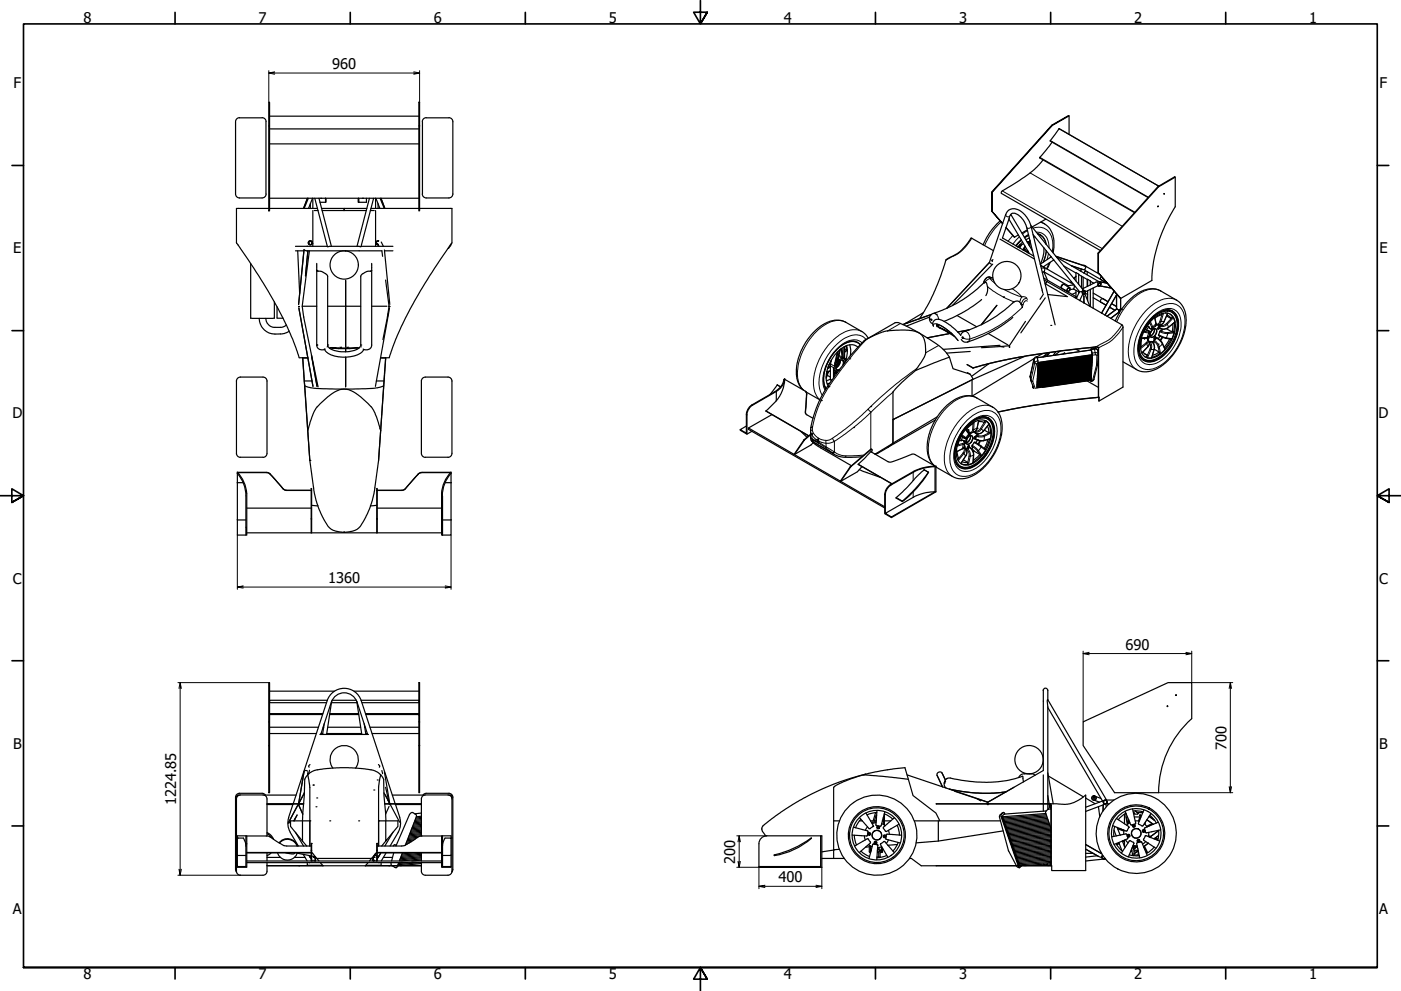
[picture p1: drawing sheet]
<svg xmlns="http://www.w3.org/2000/svg" width="594mm" height="420mm" viewBox="0 0 594 420" stroke-linecap="round" stroke-linejoin="round" font-family="sans-serif">
<defs><g id="words">
<g font-size="6.2">
<text x="35.4" y="9.8">8</text>
<text x="109.7" y="9.8">7</text>
<text x="184" y="9.8">6</text>
<text x="258.2" y="9.8">5</text>
<text x="332.4" y="9.8">4</text>
<text x="406.7" y="9.8">3</text>
<text x="480.9" y="9.8">2</text>
<text x="555.2" y="9.8">1</text>
<text x="140.9" y="29.3">960</text>
<text x="5.7" y="37.4">F</text>
<text x="585" y="37.4">F</text>
<text x="5.6" y="107.4">E</text>
<text x="584.9" y="107.4">E</text>
<text x="5.3" y="177.4">D</text>
<text x="584.6" y="177.4">D</text>
<text x="5.5" y="247.4">C</text>
<text x="139.2" y="247.2">1360</text>
<text x="584.8" y="247.4">C</text>
<text x="477.3" y="275.4">690</text>
<text x="5.5" y="317.4">B</text>
<text x="520.1" y="317.8" transform="rotate(-90 520.1 317.8)">700</text>
<text x="584.8" y="317.4">B</text>
<text x="74.7" y="341.3" transform="rotate(-90 74.7 341.3)">1224.85</text>
<text x="311.7" y="366.1" transform="rotate(-90 311.7 366.1)">200</text>
<text x="330.1" y="374.1">400</text>
<text x="5.5" y="387.4">A</text>
<text x="584.8" y="387.4">A</text>
<text x="35.4" y="415.1">8</text>
<text x="109.7" y="415.1">7</text>
<text x="184" y="415.1">6</text>
<text x="258.2" y="415.1">5</text>
<text x="332.4" y="415.1">4</text>
<text x="406.7" y="415.1">3</text>
<text x="480.9" y="415.1">2</text>
<text x="555.2" y="415.1">1</text>
</g>
</g></defs>
<!-- layer: Visible (ISO) -->
<g fill="none" stroke="#000" stroke-width=".51">
<path d="M99.9 51.6v31.1l.8 1 .9 .2h9.5M111.1 50l-10-.1-1 .8-.2 .9M111.2 49.9l1.1 .5 .5 1.2M112.8 51.6v30.6l-.5 1.2-1.1 .5M114 53.4h.3v36h-.3zM114 53.4v-10.1h.3v10.1M114.3 49.3h63.3M114.3 54.7h63.3M177.6 53.4h.3v36h-.3zM177.6 53.4v-10.1h.3v10.1M179.1 51.6l.2-.9 1-.8h10l1.2 .5 .5 1.2M179.1 51.6v30.7"/>
<path d="M192 51.6v30.6l-.2 .9-.6 .6-.9 .2h-9.5l-1.2-.5-.5-1.2M446 53.1l7.1-4.1 .2 .1-7.1 4.1M453.3 49.1v7.8M114.3 61h63.3M442.3 67.8a35.7 35.7 0 0 1-11.4 9.6l-6.1 3.7-.2 .9 42 24.2M446.2 60.2l-5.3 6.8 40.2 23.1M491 79.1l-25.4 28.3 .2 8.3M491.2 79.2l7.1-4.1-.2-.1-7.1 4.1 .2 .1-25.4 28.3M491.4 78.9l-42.3-24.4-3.8 5.2 41.5 24M498.3 75.1v12.6a61.9 61.9 0 0 0-9.9 31.2l-13.2 7.6M114 88.4h-13.7v14.6l.4 .5a202.9 202.9 0 0 1 23.6 40.9l2.6 7.3h3.7M114.3 84.1h63.3"/>
<path d="M114.3 88.4h20.3M130.4 84.1l-1.7 4.3M130.7 84.1l-1.7 4.3M131.6 86.3v2.1M132.5 84.1l-1.7 4.3M132.7 84.1v4.3M132.7 89.3v15.1M133.2 89.3h1.7M133.5 84.1l5.4 20.5h14.2l5.3-20.5M135.3 84.1l5.2 20.3M136 84.1h.4M136.3 88.4h9.6v.9v-.9h9.7"/>
<path d="M136.6 89.3h18.7M138.2 84.1v1.7l-.2-1.7v1.7h-2.3M151.9 84.1v1.7l.2-1.7v1.7h3.3v-1.7M153.7 84.1h.5M156.7 84.1l-5.3 20.3M157 89.3h1.7M157.3 88.4h20.3M159.3 84.1v4.3M159.3 89.3v15.1M159.4 84.1l1.7 4.3M160.3 86.3v2.1M161.2 84.1l1.7 4.3"/>
<path d="M161.5 84.1l1.7 4.3M177.9 88.4h13.7v14.6l-.4 .5a202.9 202.9 0 0 0-23.6 40.9l-2.6 7.3h-3.5M420.6 89.6v-8.2l.2 8.3M420.6 81.4l25.4-28.3 .2 .1-25.4 28.3M424.1 93.7l-1.4 1.2-3 3.6-2.8 5.3M425.2 94.8l-4.6-5.2 4.5 5.2M426.6 96.5l3.6 4.1zM427.8 92.9l8.7 14.6M428.6 90.9l9.2 15.5M431.8 99.6l-1.6 1M435.6 97.5l-2.3 1.3M436.2 99.7l-1.7 1.1"/>
<path d="M437.1 95.6l22.2 27.3-.6 .8h-.9M438.1 99.5l19.7 24.2M439.9 99a4.9 4.9 0 0 1 3.7 4.6M441.5 94.1l1.4 .8a10.6 10.6 0 0 1 3.8 11.3l-.2 1M443.4 92.9l-5.8 3.3M106.3 111.7v23.2h10v-6.9M125.3 104.4h13.4M125.3 106.3h3.5M126.2 106.3l.9 18.1M130.2 104.3l.1 .1M130.6 106.3l-1.1 10.7M130.8 102.6a.85 .85 0 0 0 .5 1.3 .85 .85 0 0 0 1.1-.9 .85 .85 0 0 0-1.2-.7l-.3 .3"/>
<path d="M131.1 103.5v.2M131.2 106.3l-3.1 23.5 .7 4.7M131.2 102.2v.1M134.3 111.7v3M134.3 114.7l2.1 .4 1.9 1.1 .6 .8-.2 30.1M134.3 114.7v31.6a2.29 2.29 0 0 0 3.6 1.7M146.6 106.3v.1M153.2 104.4h13.4M157.6 114.7l-2.1 .4-1.9 1.1-.6 .8 .2 30.1M157.6 111.7v3M157.6 114.7v31.6a2.35 2.35 0 0 1-3.6 1.7M159.7 102.3v1.2"/>
<path d="M159.8 102.4l.7-.2-.5 .1-.4 .5 .2 .6 .5 .3M159.8 102.2v.1M159.8 103.5v.1M160 103.7h.3M160.1 103.3l.6 1.1M160.5 102.1l-.1 .1M160.6 102.2l-.5-.1a.87 .87 0 0 0-.6 1 .87 .87 0 0 0 .9 .7l-.8-.5M161.7 102.6l.9 1.8M161.9 106.3l.3 2.4M162 106.3h-32.1l-1-.4-2.3 23.2M163 106l2.3 23.1M163.1 106.3h3.5"/>
<path d="M163.5 118.7l1.5 11.1M191.3 103.4l-.2 .8-1.1 1.1M419.5 111.3l7-20.4a3.9 3.9 0 0 1 6.6-1.1l2.6 2.7 1.6 3.5 10.1 41.7M419.5 111.3l.9 .8M419.5 111.3l-18 19.4M420.9 112l-17 17.5M421 117.8a2.53 2.53 0 0 0-3.9 2.2M421.1 110.1l-.5 .3 .2 .4M421.3 106.3l-9.2-5.4-.4 .2-2 2.8a16.8 16.8 0 0 1-7.7 5.7l-.9 .6-2.3 7.1-2.7 6.5a63.5 63.5 0 0 1-6.3 11.4M424.1 101.4l14.6 8.4M431.7 104.6v.1M432 104.9l.3-.4 .2 .4"/>
<path d="M432.6 103.6l-.2 .2M433.1 101.8l-2.3 2.4M433.3 103.7l-.9 1.4M433.6 102.7l-2 2 2.4-1.4M433.9 105.8l1.6 .9M434.4 105.9l-.3 .1M434.5 105.6l-.2 .4M434.5 105.6l-.5 .2M434.7 104.4l-1 1.5M434.7 104.6l-.2 1M434.7 104.6l-.9 1.4M434.9 106.6l1 .6 .1-.5"/>
<path d="M435.5 102.5l.2-.1v.4M435.7 102.8h.1M435.8 103l.6-.5-.2 1.2M435.9 106.5l-.3 .3M436.1 106.7l-.1 .2M436.1 106.9v.3M436.4 104l.3-2.1v2.6M436.5 100.9l-1.5 .7M437.8 106.3h.1M438.3 108.6l-13.2-7.7 3.2-9.5a2.3 2.3 0 0 1 3.9 .1l1.5 1.5 1.3 2.4 7.2 28.9M438.3 100.5h.6M441.1 112l.4 .6"/>
<path d="M441.5 112.6l-.1 .4M441.5 112.6l13.7 8M441.6 113.7l1.5-.1-.4 1.7M442.6 117.9l14 8.1M442.7 105.1l-.4 3.5-1.2 3.3M442.7 115.3l1.5 3.5M442.7 115.3l10.2 5.8M442.7 115.3l-.7 .1M442.8 118.7l1.1 .7M443.2 115.5l-.3 .4M443.7 106.3l-1.2 4.8M443.9 119.4l-.7 .9 9 5.2"/>
<path d="M443.9 119.4l31.8 18.3 .4 .5 .1 25.9-10.2 5.9-.2-1.6M443.9 119.4l-.7 .9M445.3 111.2l-1.3 2.9M445.6 108.7l-.2 .4M445.8 108.9l-4.7 3.1M446.7 110.3h.2M446.7 110.3l-4.3 2.8M446.8 110.2l-.1 .1M447.8 108.7l12.6 4.2-.4 1.4M448.1 109.1l17.8 10.3M451 112.8l5.2 2.9M454.3 112.7l4.8 1.6h.9l.2 .4 9.3 5.4-3.6-.7"/>
<path d="M454.3 119.4l-.3 .4M456.2 117.1l-.8 1M457.4 116.2l3.8 2.4M457.4 116.2l-1.2-.7v3.6M457.4 116.2v4.4M458.6 117.1v4.9M458.7 114.2l-.6 .7M459.3 112.6l.4-.2 6.4 3.8M459.3 117.5v4.8M460.3 114.8l-.7 .9M461 115.2v1.3M461 118.5v3"/>
<path d="M462.3 119.1l1.5 1M462.3 119.1l-1.1-.7v3M462.3 119.1v1.7M463.5 119.9v.3M465.6 115.5l9.6 11zM465.6 107.4v8.1M465.9 119.4l.8 .4M466.2 120a.59 .59 0 0 1 .7 .5 .59 .59 0 0 1-.6 .6 .58 .58 0 0 1-.6-.5 .58 .58 0 0 1 .5-.6zM467 117.3l-.3 1.1 2.8 1.7-3.6-.7M109.9 135a6.7 6.7 0 0 0 6.7 6.6l3.7-.1 2.3-1.1M112.7 135a3.9 3.9 0 0 0 3.9 3.8l3.1-.1 1.7-.9M117.5 130.1v4.8h2.5"/>
<path d="M126.7 130.7l6 33.1M126.9 130l-.3 .1M128.1 129.8h6.2M128.8 134.3l6.1 29.7M138.9 129.8h7.7v17.4v-28.3v10.9h6.4M157.6 129.8h6.5M164.7 132.8l-2.3 11.2M164.8 129.8h.2M165 129.8l-.7 4.7M165 130l.3 .1M165 130l.3-.1zM165.2 130.7l-6 33.1"/>
<path d="M384.9 136.9l-1.3 .4M391.5 132.6l-7.6 4.5M394.2 134.4l-9.9 3.9M394.9 133.3l-12 4.3M395.7 138.2a2.2 2.2 0 0 1 .8-2.6 2.2 2.2 0 0 1 2.6 .1l4.3 2.5 4 4M397.1 137.5l2.1 .7 2.4 1.6 3.3 2.9 1.2 1.6M397.2 137.8l.1 .7M397.4 137.6l.7 1 2.3 1.1-.2 .2-2.5-1.3-.5-.6zM397.8 137.6l.2 .4M400.4 139.7l3.3 1.9-.2 .2-3.3-1.9M405.8 133.8l8.3 4.7M410.9 139.9l-4.8 .9"/>
<path d="M416.2 127l-3.4 2.6-4 2.6-8.5 4M418 125.3a4.9 4.9 0 0 0-.2-5.7l-.5 .1a54.9 54.9 0 0 1-22.3 13.6 2.4 2.4 0 0 0 .5 4M422.7 129.5l-6.6 8.1M429.5 134.6a52.9 52.9 0 0 1-20.2 10.5l-1.2-.5-.5-.7M433.5 130.4l-.7-1.8a1.97 1.97 0 0 0-3.3-.2 53.6 53.6 0 0 1-20.6 12.2M434.8 136.2l-6.8 10.4M442.5 124.7l-1.5 2.2M443.2 126.3l-10.3 14.8M444.3 124.9l8.4 .9M450.2 122.2l2.4 1.4M451.2 120.6a1.14 1.14 0 0 0-1 1.6M451.2 120.6a1.02 1.02 0 0 0-1.1 .5 1.02 1.02 0 0 0 .1 1.1"/>
<path d="M451.2 120.6l2.4 1.4M451.4 122.9v.1M452.9 121.1v.1M452.9 122.1l.2-.1a.83 .83 0 0 1 .7 .9 .83 .83 0 0 1-.9 .7 .82 .82 0 0 1-.5-.8 .82 .82 0 0 1 .5-.7zM452.9 122.2a.59 .59 0 0 1 .9 .2 .59 .59 0 0 1-.4 .8 .56 .56 0 0 1-.9 .2 .56 .56 0 0 1 .2-.9zM453.1 123.5l-.2 .3M455.2 122.5l2.4 1.4M455.2 122.5l-1.6 .4M455.5 120.8l-3.1 .5M455.5 126.1l1 .1M455.6 121l-.4 1.5M456.2 124.1l-1.6 .7"/>
<path d="M456.2 123.1v2.7M457.4 123.7v.7M457.8 123.7l-1.4 2.8M458.7 123.7l.4 1.1M459.1 124.8h.1M459.1 124.8l-1.2 2.5M459.3 122.9l.8 .5M459.4 123.6a.52 .52 0 0 1 .8-.1 .52 .52 0 0 1-.1 .8 .56 .56 0 0 1-.9 .4 .56 .56 0 0 1 .1-1zM459.4 123.6a.53 .53 0 0 1 .9 .2 .53 .53 0 0 1-.5 .7 .48 .48 0 0 1-.8 0 .48 .48 0 0 1 .4-.8zM459.5 124.8l.1 3.6M459.6 123.4a.74 .74 0 0 1 .7 .8 .74 .74 0 0 1-.9 .6 .8 .8 0 0 1-.4-.8 .8 .8 0 0 1 .6-.6zM459.6 128l.2 .5"/>
<path d="M460 124.4l2.2 5.5M460.1 124.2l1.1 .7M461.2 123.3v4.2M462.3 122.7v7.3M463.5 124.2l6.3 3.7-2.1-1.3a1.02 1.02 0 0 0-.9 1.5l2.2 1.3-5.5-3.2M463.5 122.1v8.6M465.5 121.1v-1a.39 .39 0 0 0 0-.6 .39 .39 0 0 0-.6 0l-5.9 3 .3-.3M465.5 121.1l.3 .2M465.5 121.1l-5.3 2.6M466 120.1a.56 .56 0 0 1 .9-.1 .56 .56 0 0 1-.2 .9 .56 .56 0 0 1-1 .3 .56 .56 0 0 1 .2-1zM466.1 120.1a.53 .53 0 0 1 .8 .1 .53 .53 0 0 1-.3 .7 .53 .53 0 0 1-.9 .2 .53 .53 0 0 1 .2-.9zM466.4 121.2l4.9 1"/>
<path d="M470.5 130.2l2.3 1.4M471.4 128.8l2.1 1.2M472.4 123.4l-5.3 9.4M472.9 136.1l3.1-5.6 4.2-4.5a10.8 10.8 0 0 1 12-2.6l6.8 3.9a10.7 10.7 0 0 1 3.7 11.6l-.6 2.6-1.4 3.6-2.9 4.8-2.5 3-2 1.7-2.6 1.7-2.1 .8a7.9 7.9 0 0 1-6.6-.4l-5.8-3.3M473.5 131l.8 .4M473.5 131l-4.1 3.1M473.5 125.1v5.9M473.6 124.8l-5 8.8M474.3 131.4v1M474.3 132.4l-3.3 2.6M475.2 131l.4 .2M475.2 131l-.9 .4"/>
<path d="M475.2 126.5v4.5M475.6 131.2a.98 .98 0 0 0-.9 1.4l-.4-.2M475.6 131.2a.98 .98 0 0 0-.9 1.4 1.05 1.05 0 0 1 .9-1.4M485.6 139.7l.6 .3M486.2 140l.6 .1a1.13 1.13 0 0 1 .9 .9 1.13 1.13 0 0 1-.4 1.2l-.2 .6-.6 .4-2.5 .3M486.5 138.2l.7 .3M487.2 138.5l-1 1.5M487.4 136.8l-2.3 3.6M487.9 139.4l.5 .1M488.2 135.5a8 8 0 0 1 8.8-3.1 7.3 7.3 0 0 1 2 8.4 15.9 15.9 0 0 1-10.6 12.2 4.7 4.7 0 0 1-5.3-5.7 17.4 17.4 0 0 1 5.1-11.8zM488.3 134.9l3.1-2.5 2.8-1a5.1 5.1 0 0 1 5.5 6.1l-.1 2.1-.9 3.4-1.6 3.2-1.5 2.2-3.9 3.7-2.9 1.2-1.8 .2a5.3 5.3 0 0 1-4.3-6.6l.5-3 1.5-3.8 1.5-2.6zM488.5 139.9l-.7 1.3"/>
<path d="M488.5 139.9a1.09 1.09 0 0 1 1.6-.4 1.09 1.09 0 0 1 .2 1.6 1.73 1.73 0 0 1-2.5 1.6l-.2-1zM488.6 139.8a1.12 1.12 0 0 1 1.7-.3 1.12 1.12 0 0 1 0 1.7 1.85 1.85 0 0 1-2.5 1.6 2.62 2.62 0 0 1 .8-3zM488.9 135.2a6.3 6.3 0 0 1 7.8-1.7 8.6 8.6 0 0 1 .5 9.8 13.5 13.5 0 0 1-9.1 8.6 4.4 4.4 0 0 1-4.5-5.2 16.5 16.5 0 0 1 5.3-11.5zM489.5 139.4a2.73 2.73 0 0 1-1.8 3.1M489.6 139.8l-.5 1.4-1 1.1M489.7 134.6l.5 2.5a2.88 2.88 0 0 1-1.7 2.4l-1.1-.3-.2-.7M491.2 138.6a.37 .37 0 0 1 .2 .5 .37 .37 0 0 1-.5 .1M491.2 138.6a.43 .43 0 0 1 .4 .7 .43 .43 0 0 1-.7-.1zM492.8 139.6l-.1 .6-.9 .2-.6 1.8 2.8 1.2 2.6 .4a3.7 3.7 0 0 0 1.2-2.9l-.2-.2M492.8 132.9l-.2 .6-2.8 1.4M494.6 139.4l2.4 1.4M494.7 134l1.9 1"/>
<path d="M494.8 133.6l.8 .4 1 1M495.2 132.8l-1.6 3.5a2.71 2.71 0 0 1-3.3 1.5M496.1 133.1l1.1 1.3M496.9 132.4a7.9 7.9 0 0 1 1.6 9 15.7 15.7 0 0 1-10.6 11.4h-1.4l-1.2-.4M497.2 134.4a2.19 2.19 0 0 1 1 2.2l-2.8 2.3a2.64 2.64 0 0 1-3.6 .1l-.2-1.2M497.2 134.4l-.6 .6M497.3 137.3l-.3 3.5M498 136.8l-.4 3.9M101.9 159.9h10.1l.7 .5 .5 1.1v31.2l-.8 1-.9 .2-9.6-.1M101.9 159.9l-1.1 .5-.5 1.1v30.7l.5 1.2 1.1 .5M128.4 151.7l3 43.5zM128.4 151.8h2.2"/>
<path d="M132.1 150.7l2.3 13.1M137.5 147.9a8.4 8.4 0 0 0 7.9 3.5l3.5-.2a7.3 7.3 0 0 0 5.4-3M139.3 147a8.4 8.4 0 0 0 7.3 2.1l3.7-.5 1.5-.7 .9-.9M139.7 147.6l.5-.2 3.4 .2v.2l-3.7-.1M143.6 147.6h4.7v.2h-4.7M144.2 147.2h.6M146.6 147.8v1.3M146.6 151.4v12.6M147.1 147.2h.6M148.3 147.6l3.4-.2 .5 .2M152 147.7l-3.7 .1M161.8 151.8h1.7"/>
<path d="M163.5 151.7l-2.1 30.8M163.6 151.7l-3.1 43.5M180.4 159.9l-1.2 .5-.5 1.2v30.6l.5 1.2 1.2 .5M180.4 159.9h10l1 .8 .2 .9v31.1l-.8 1-.8 .2-9.6-.1M350.5 157.8h.5l-.7 2.1M350.8 159.1l1.3 .8M351.2 155.6v-.1a.35 .35 0 0 1 .4 .4 .35 .35 0 0 1-.5 .2l-.1-.1M351.2 157.5l-.9 2.9M351.5 154.6l.6 .1M351.6 154.5h.5M352 155.6l.1 .1M352.1 157.2l-1.5 .2"/>
<path d="M352.1 157.3l-1.5 .3M352.1 155.3v.5M352.5 153l-.4 .4M352.6 152.6l-.5 1.9v6.4M353.8 157.9l.3 .2M353.9 157.8l.2 .4-.3 .5M354.6 157.6l-1-.7-.2-1v4.3M354.8 158.3l-1-.5v1.9M354.8 157.7l.2 .3M355 149.3l-1.1 6M355.2 154.3l.2 .1M355.6 153.3l-1 1.8"/>
<path d="M355.7 153.3l-1.1 1.9M355.7 153.8h.1M355.8 153.5l-.3 .7M355.9 156.8l-1 .1M355.9 153.1l-.5 1.4-.9 1M356 156.8l-.7 .2M356 148.4l-1 4.7h-.4l.8-4.2M356.1 156.6l-1.3 .2M356.4 152.8a3.8 3.8 0 0 1-1.9 3.3M356.4 148.1l-1.1 4.1 .5 .2M356.6 147.9l.4 4M357.1 147.6l.3 4.1 .3 .3"/>
<path d="M357.3 152.7l.3 .7-.2 1.4M357.3 152.8l.5 .7-.1 1M357.6 153.1v1.6M357.7 152l.1 .1M357.8 147.1l-.1 4.9M357.8 154.3a1.02 1.02 0 0 0-.2-1.4 1.02 1.02 0 0 0-1.4 .1 3.9 3.9 0 0 1-1.7 3.1l.4 .8 .9 .1M358 154.1a1.27 1.27 0 0 0-.8-1.5 1.27 1.27 0 0 0-1.6 .7 2.52 2.52 0 0 0-.4 3.8h.5M358.1 146.9v5.5M358.1 152.2l.7 .1M358.1 151.9l.7 .4M358.1 147.9l1 .5M358.2 152.4h.3l-.1 .5"/>
<path d="M358.5 153.5a1.5 1.5 0 0 0-1.2-1.6 1.5 1.5 0 0 0-1.7 .9 3.6 3.6 0 0 0-1 4.8l.6 .2M358.5 146.8l-.4 .3M358.8 152.3l-.3 .8M358.8 146.7l.3 1.7M359 146.6l.3 1.9M359.1 148.4l-1 .7M359.3 148.5l-.5 3.8M359.3 148.5l-1.2 .8M360.3 146.2l.4 2.2-.1 2.5M363.8 147.2a5.3 5.3 0 0 0-7.2 .7 15.1 15.1 0 0 0-5.9 14.7l.5 .9M364.8 146.1a5 5 0 0 0-6.7-.5 18.9 18.9 0 0 0-8.7 17.1l.8 2.2M366.7 144.3l12.8-7.4 .7-.1a39.1 39.1 0 0 1 12.2 6 26.2 26.2 0 0 1 9.7 8l.5 .6"/>
<path d="M368.2 143.4l-2.1-2.5-7.5-4.3a10.8 10.8 0 0 0-11.8 2.6l-4.2 4.5-3.1 5.4-1.7 6-.1 3.7 .4 2.2a7.9 7.9 0 0 0 2.5 4.3M388.2 157.1l1.7-2.4a9.7 9.7 0 0 0 2.3-9.5 5.8 5.8 0 0 0-6.2-5.1l-2.5-.2a24.6 24.6 0 0 0-18.5 6l-6.1 7-8.1 11-3.7 6.8-2.7 7.7-.7 3.4v4.2l.5 1 9.6 5.6M402.5 141.5l-9.3 1.7M402.6 151.4l1.5 4.9 7.3 2.4 1.3 2.1-34 17.1v-11.7l3.8-4.2 5.7-4.9M402.6 151.4l-14.4 5.7M403.4 141.3h-.2M403.5 141.8l1.2 .9M403.7 141.6l.2 .2M408.8 140.6l-1 .7-.4 .9M410.1 154.6l2.5 1.5M410.2 158l1.2 .7M411.4 149l-10 .7"/>
<path d="M412.6 156.1l6.2-1.8 10.1-2.2 18.6-3a127 127 0 0 1 18.1-1.9l.2 21.2M412.6 156.1l7.6-2.2 7.2-1.6 20.1-3.2a127 127 0 0 1 18.1-1.9l.2 .2v21l-27 3.4-15.6 2.9 19.3-3.5 23.3-2.8M419 141.4l8.4 4.8M419.3 154.2l-7.3 5.4M424.1 146.4l-24.2 1.7M425.7 147.2l-1.4-.3-8.1 .5M427.9 146.5l.1 .1M428 146.6l-3.7 .3M428.2 147.2l-.3-.4 .1 .5M434.5 151.1l-22.3 9.9-33.5 16.9v10l18.7-11.1M437.2 157.8v.2M438.5 152.1l-26.3 15.8"/>
<path d="M439.8 151.7l22.9-3.3 .4 1.9-22.9 3.5M442.1 149.9l-2.4 1.4M443.9 151h.1M444.3 149.6l-2.1 1.7M444.8 150l-2.3 1.3M445.1 149.5l-1.2 1.5M447.7 149.1l-1.1 1.6M449.6 148.8l-2.4 1.8M451.5 149.5l-.7 .6M456.2 148.1l1.8 .9M462.6 159.9l.1 .4M462.7 158.7v.2l-22.9 3.3"/>
<path d="M462.7 158.9v.3l-22.9 3.3M462.7 159.4l-22.9 3.3M462.7 159.7h.1M462.7 159.2v.7M462.7 148.4v-.5l.5 2.7M462.7 147.9l1.3-.2a1.03 1.03 0 0 1 1.4 .7l.3 1.7a29.8 29.8 0 0 1-1.8 10.7l-.4 .6-.8 .3M462.7 159.7l-23 3.3M462.7 159.9l-23 3.3M462.7 157.1l.1 .2-22.9 3.3M462.7 157.3l.1 .3-22.9 3.3M462.7 157.6l.1 .2-22.9 3.3M462.7 158l-22.8 3.4"/>
<path d="M462.7 157.8v.5M462.7 158.4v.3l-22.9 3.3M462.7 158.3l-22.9 3.4M462.8 155.7l.1 .3M462.8 156l.1 .3M462.8 156.6v.2M462.8 156.8v.3l-22.9 3.3M462.8 156.3l.1 .1M462.8 156.8l-22.9 3.3M462.9 154.4v.3l-22.9 3.3M462.9 155v.2l-22.9 3.3M462.9 155.2v.3"/>
<path d="M462.9 155.5v.2M462.9 156.5h.1M462.9 154.7v.2M462.9 155.5l-22.9 3.3M462.9 155.7l-23 3.3M462.9 156l-23 3.3M462.9 156.3l-23 3.3M462.9 156.5l-23 3.3M462.9 153.1l.1 .3M462.9 153.4l.1 .2M462.9 153.6l.1 .3M462.9 154.2h.1"/>
<path d="M462.9 153.9v.5l-22.9 3.3M462.9 154.9h.1M462.9 147.3l.1 .6M462.9 154.2l-22.8 3.3M462.9 154.9l-22.9 3.4M463 151.8v.3l-22.9 3.3M463 152.1v.2l-22.9 3.3M463 152.5l-22.9 3.4M463 152.8l-22.9 3.3M463 152.3v.8l-22.9 3.3M463 153.4l-22.9 3.3M463 153.6l-22.9 3.4"/>
<path d="M463 153.9l-22.9 3.3M463 151.2l-22.8 3.3M463 151v.6M463 151.6v.2l-22.9 3.3M463 150.5l.1 .2M463 150.7l.1 .2M463 151.6l-22.9 3.3M463.1 150.7l-22.9 3.3M463.1 151h.1M463.1 151l-22.9 3.3M463.2 150.6l-.5 11M464.4 147.2l.1 .5"/>
<path d="M465.5 153.4l.3 .1M484.2 143.4l-.3 3.6-.3 .3M484.7 149.2l1 1.1 .8 .3M484.8 143.4l.5 .3M485.2 149.9l1.3 .7M485.3 143.3v.4M485.5 151.3l.7 .2M485.8 143.3l-.5 .4M486.3 143.2l.7 1.3a2 2 0 0 1-.3 2.5l-2.5 2.7M486.5 143.2l-.1 .1M486.5 150.6l-.3 .9M487 143l-.3 .6"/>
<path d="M487.1 142.8l.1 .4-.3 .6M487.2 144.8h1.1M487.8 141l-.2 1.3M488.3 144.8h.1M488.3 144.8a2.94 2.94 0 0 1 1.2 3.3M489.1 145.5l.2-.2v-.9l1.2-1.2 1.4 .9 1 1.3 1.2 2.6-2 2h-.4M489.5 148.1l-1.1 3.6-2.2-.2M489.5 148.1l2 1.2M489.5 143a.45 .45 0 0 1 .8 0 .45 .45 0 0 1-.3 .7l-.6 .2zM489.7 142.9h.1a.39 .39 0 0 1 0 .5 .39 .39 0 0 1-.5 .2M491.5 149.3l-2.8 1.4M491.5 149.3l.2 .7"/>
<path d="M491.7 150l-3.3 1.6M491.8 142.5l-.6 1.1M492.8 142.9l-.8 1.4M493 143l-.9 1.4M495.9 143.7l-2.2 3.5M496.5 143.8l-2.5 3.9M497.6 140.7l-.6 .1M129 161.5h3.3M129.2 163.6l.8 .3a31.3 31.3 0 0 0 10.8 1l6.5 .1a63.6 63.6 0 0 0 13.4-.7l2-.7M159.6 161.5h3.2M324.8 174.2l18.2 10.6zM327.3 175.8l-9.9 5.7"/>
<path d="M329.2 166l-10.1 5.8a5.4 5.4 0 0 0-2.4 4.1v8.2l-2.8-1.9M329.2 169.9l-4.4 4.3M329.2 166v3.9M331 164l-1.4-.8-3.1 4M332.7 160.6l-.3 .3a7.3 7.3 0 0 1-4.1 5.3l-9.5 5.5a5.1 5.1 0 0 0-2.3 4v7.9l-2.6-1.4 2.6-1.6M332.7 160.6a6.7 6.7 0 0 1-3.5 5.4M332.7 160.8l9.2 5.5-.4 8.8 .4 .6 2.8 1.6M332.7 160.8l-.8 4.5-1.3 2.6-1.4 2M332.7 160.6v.2M341.8 166.2l5.9 3.3M341.8 166.1v.1M341.8 166.2l.3 1-.4 8.2"/>
<path d="M351.9 162.4l-1.1 .3M352.1 160.9h.1M352.1 160.8l-1.7 .6M352.1 161l.6 .3M352.4 161.1v.5M378.7 177.9v10l-2.1 1.8-5.4 2.9M396.6 178.1l-19.9 11.4M412.2 161v6.9M412.6 179.3v.3l-3 2.5M415 178.2l-.7 3.4a2.7 2.7 0 0 1-3.5 1.6v-.9M417.8 178.4l-.5 .7-2.4-.4M418.1 178.5l1.3 1.2"/>
<path d="M418.9 177.7a7.7 7.7 0 0 1 1.8 8.5 16.4 16.4 0 0 1-10.4 11.9l-1.4 .1-1.6-.5M419.3 179.9l.5 1.3 .2 2M419.4 179.8l-2.4 3.1a2.52 2.52 0 0 1-3.9 .2M419.4 179.8h.1M438 163.6l-.1 .7 .4 .2-1.2-3.1-.3-1.9 1.7-7.4a.91 .91 0 0 1 1.3-.6l.4 2.4-.5 10.8M438 163.7v.6M461 161.5l4.8 2.8M462.5 161.3l.2 .3M462.6 160.3l.1 .2M462.6 160.5l.1 .3M462.6 160.8v.2M462.6 161.3h.1"/>
<path d="M462.6 161v.2M462.6 161l-22.9 3.3M462.6 161.3l-20.6 3M462.7 160.3l-23 3.3M462.7 160.5l-23 3.3M462.7 160.8l-23 3.3M466 168.4v1.6M130.5 182.5l.6-2.1a17.3 17.3 0 0 1 7.4-11.7 10.9 10.9 0 0 1 8.4-3.7 22.8 22.8 0 0 1 12.1 10.1l2.4 7.4M131.4 195.2l1.9 13.9 1.6 5.7 1.9 4.4a11.3 11.3 0 0 0 3.9 5.3l2 .8 3.1 .4M160.5 195.2l-1.9 13.9-1.6 5.7-1.9 4.4a11.3 11.3 0 0 1-3.8 5.3l-2.1 .8-3.3 .4M161.4 182.5l-.9 12.7M318.8 182.9l-2.1 1.2"/>
<path d="M339.6 182.9l2.6 2.5M343.7 184.3l-2.7 2.4-4.1 6M343.7 184.1l-2.8 2.4-4.2 6.1 7.2-4 1-1M344.7 187.7l2.2 1.6 14.2 8.2M353.8 192.7l.8 .4a20 20 0 0 0 10 .6h.9M363.9 196.8l5.4-5.3 7.9 4.4a37.5 37.5 0 0 0 9.6-3.3l1.2 .1 8.6 5M363.9 196.8l14.3 8.3zM364.4 199.1l9 3.3M369.5 191.7l.3-.6-.2-.6-8.8 7.3-4.3 6.3M369.7 190.5h-.5l-8.7 7.5-4.1 6 7.2-4 1.9-2.2M378.7 187.9l-7.7 4.7M396.1 197.4l-1.9-2.5-1-3.8 .1-3.6 1.2-5 2.1-4.5 2.9-4 3.9-3.7 3.5-1.9a8.3 8.3 0 0 1 7.2 .3l6.8 3.9a10.4 10.4 0 0 1 3.9 11.3l-1.6 5.5-1.4 2.9-2.4 3.6-2.6 2.8-2.3 1.9-3.9 1.9a8 8 0 0 1-6.7-.5l-7-4"/>
<path d="M396.5 197.8a19.9 19.9 0 0 0-9.3 2.5l-9.4 5.4a5.4 5.4 0 0 0-2.4 4.1v7.9M396.9 197.7a21.7 21.7 0 0 0-9.3 2l-10.1 5.8a5.4 5.4 0 0 0-2.3 4.2v8.1l2.8 1.6v-.2M396.9 197.7l-.4 .1v10.7M396.9 197.7v10.8l-18.9 10.9M405.8 191.4l.7 2.9-.4 .6M406.9 186.5l.6 .4M407.5 186.9h1.1a2.83 2.83 0 0 1-.1 3.2l-3 1.5M407.7 184.6l-1.7 4M407.7 185l.5 .3M408 195.7l2.4 .4M408.2 185.3l-.7 1.6M408.5 194.9l1.9 1.2"/>
<path d="M408.7 187l.2 .1M408.7 186.9l.4 .1v.5M408.9 189.7a2.54 2.54 0 0 1 .7 3.5l-2.1 3.4 1.1 .4 1.6-.1M409.6 182l1.4 2.2-.6 1a.9 .9 0 0 1-.7 .9 .9 .9 0 0 1-1-.5l-.5-.3M409.6 187v.6M409.8 190.7v-.3a1.42 1.42 0 0 1 1.6-.6 1.42 1.42 0 0 1 1 1.3l.5 1.3-.2 3.8a2.68 2.68 0 0 1-2.5 .7M409.9 181.8l.9 .5M410 186v1.7M410.1 181.3a7.4 7.4 0 0 1 8-2.8 6.7 6.7 0 0 1 1.8 8 14.3 14.3 0 0 1-9.8 10.7 4.6 4.6 0 0 1-4.5-5.9 16.5 16.5 0 0 1 4.5-10zM410.1 180.4l3.1-2.5 2.7-1.1a4.9 4.9 0 0 1 5.8 5.6l-.2 3-.7 2.7-1.4 2.9-2.1 3.2-3.9 3.3-2.5 1.1-2.3 .1a5.6 5.6 0 0 1-3.9-7l.6-2.9 1.2-3.1 2.1-3.4zM410.3 185.5a1.17 1.17 0 0 1 1.8-.7 1.17 1.17 0 0 1 .1 1.9 1.66 1.66 0 0 1-2.5 1.2l-.1-1zM410.4 180.6a7.8 7.8 0 0 1 8.4-2.9 6.7 6.7 0 0 1 2.4 7.6 17.1 17.1 0 0 1-9.9 12.8 4.7 4.7 0 0 1-6.2-4.8 17.7 17.7 0 0 1 5.3-12.7z"/>
<path d="M410.4 196.1l-.2 .8M410.5 185.3a1.16 1.16 0 0 1 1.7-.5 1.16 1.16 0 0 1 .1 1.8 1.77 1.77 0 0 1-2.5 1.5l-.2-1.1zM410.5 185.3l-.5 .9M410.5 189a.5 .5 0 0 1 .6 .6 .5 .5 0 0 1-.8 .2zM410.6 189a.37 .37 0 0 1 .1 .5 .37 .37 0 0 1-.5 .1M410.8 182.3l-.7 .5M411.1 183.4a.43 .43 0 0 0 .1 .8 .43 .43 0 0 0 .6-.5l.1-.1M411.5 184.7a3 3 0 0 1-1.8 3.1M411.5 185.1l-.3 1.3-1.1 1.2M411.5 183.6l-.3 .3-.2-.2M411.9 190.3l.6-.6-.4-.7 1-1.4a2.32 2.32 0 0 1 2.3 1l2.4 1.9M412.1 190l.9 1.2"/>
<path d="M412.9 191.1l-.3 .3M413 191.2l-.3 .4M413 191.2l2.5 1.5M413.1 185.3l.2-.1a.47 .47 0 0 1 .6 .4 .47 .47 0 0 1-.5 .5l-.5-.1zM413.3 185.1a.37 .37 0 0 1 .1 .5 .37 .37 0 0 1-.5 .2M414.4 186.6l-.5 1.1M415.4 186.9l-.6 1.4M415.5 192.7l-2.8 2.4M415.5 192.7l.4 .5M415.7 186.9l-.7 1.5M415.9 193.2l-3.2 2.7M417.4 182.4l2 1.1"/>
<path d="M418.7 180.6l.7 2.9M418.9 186.4l-1.5 3.7M419.6 186.2l-1.5 3.8a4.4 4.4 0 0 1-1.9 3.2h-.3M420 183.2h.1M420 183.2l-.6 .3M420.1 183.2l.1 1.5-.4 1.5-3.5 .8-2-.4a.74 .74 0 0 1-.6-.5 .74 .74 0 0 1 .1-.8l.2-.8 .8-.6M100.6 200.7a14.1 14.1 0 0 1 3.7 9.5v16.7h.3v-17.6a14.7 14.7 0 0 0-4-9.1v26.7h3.7M100.6 204.6h2.5M100.7 200.3h12.8l1.1 .7 6.1 6.7 11.3 .2M100.8 200.4h12.7l1 .6 5.5 6.2 .8 .6 11.2 .1M104.6 215.4h27.4M132 207.1l.1 18.8z"/>
<path d="M132.2 214.2l2.6 .3M159.7 214.2l-2.6 .3M159.8 207.1l.2 18.8zM160 215.4h27.3M187.6 210.2v16.7M188.8 204.6h2.5M191.1 200.4h-12.7l-1 .6-5.5 6.2-.8 .6-11.1 .1M191.2 200.3h-12.8l-1 .7-6.2 6.7-11.2 .2M191.2 200.7a14.1 14.1 0 0 0-3.6 9.5M375.2 214.9l-57.8-33.4v.5l57.8 33.4M375.4 217.7l11.8-6.8a20 20 0 0 1 9.3-2.4l-18.5 10.7zM393.6 200.3l.1-.1a42.7 42.7 0 0 1-11.1 12.4 66.5 66.5 0 0 0 11-12.3z"/>
<path d="M393.7 200.2l-1.8-1-3.7 3.3-5.5 6.1-2.7 2.4 2.6 1.6M100.6 220.5h3.7M104.6 225.9h82.7M145.8 225.6h.1M146.1 225.6h.1M187.6 220.5h3.7M191.3 220.5l-.1-20.3a14.2 14.2 0 0 0-3.9 9.1v17.6h.3M191.3 220.5v6.4h-3.7M114.3 297.9h24.1M114.3 293h27.4M114.3 296.9h24.4M114.4 296.9l-.1 .4"/>
<path d="M140.5 297.6l-4.5 13.8M140.5 297.9h10.9M140.6 297.6a5.7 5.7 0 0 1 5.4-3.9 5.7 5.7 0 0 1 5.4 3.9M140.7 297.2l-2.2 14.2M140.8 296.9h10.3M150.2 293h27.4M151.3 297.2l2.1 14.2M151.4 297.6l4.5 13.8M153.2 296.9h24.3l.1 .4M153.5 297.9h24.1M444.3 292.7a.98 .98 0 0 0-1-.9 .98 .98 0 0 0-1 .9l.1 34-23.5 13.4-34.3-11.6M444.3 296.7a1.9 1.9 0 0 0-.1 2.2l.1 44.3"/>
<path d="M444.3 292.7v4M444.3 296.7l24.9 42.5M444.3 300l23.2 39.6M114 316.1h.3v20h-.3zM114 316.1v-10.1h.3v10.1M114 306v-16.6h.3v16.6M114.3 302.6h22.6M114.3 308.3h20.7M114.3 311h19.8M114.4 302.6l-.1 .5M114.4 302.9h22.4M135.6 311.4h20.7"/>
<path d="M136.1 311h.7M137 308.3h.3M137.5 306.8l-.7 4.6M138.6 311h14.8M139 308.3h13.9M139.8 302.6h12.3M139.8 302.9h12.3M154.4 306.8l.7 4.6M154.6 308.3h.3M155 302.6h22.5l.1 .5M155.1 311h.7M155.1 302.9h22.4"/>
<path d="M156.9 308.3h20.7M157.8 311h19.8M177.6 316.1h.3v20h-.3zM177.6 306v10.1M177.9 306v-16.6h-.3l.3 26.7M459.3 306l36-16.6h10v15.3a41.9 41.9 0 0 0-14 31.4h-18.7l-13.3-20zM99.9 338v30.7M101.6 337.1l-1.1 .2-.2 .7M101.9 337h9.6l.9 .3 .6 .6 .2 .8v15.7M101.9 337l-1.1 .5-.5 1.2v30.7M111.1 336.3l-10 .1-1 .8-.2 .8M111.2 336.3l1.4 .8"/>
<path d="M111.9 337.1h13.6M129.1 336.1l-2.5 4.7M129.1 335.9l-.1 .4M130.5 327a.91 .91 0 0 0-1.6 .3l-2.3 13.5M130.5 328.5l2.2-1.6a62.6 62.6 0 0 1 18.7-1.2l6.4 .7 2.1 .9 1.5 1.2M130.6 327.6l-.2 1M131.3 326.6l-.4 1.5M131.4 324.1l-.5 .6 .2 .6M141.1 325.7a6 6 0 0 1 .8-8.1 6 6 0 0 1 8.1 0 6 6 0 0 1 .8 8.1M160.5 324.1l.5 .6-.2 .6M161.4 328.5l-.9 5v25.2M161.4 328.5l1.3 1.8 .1 7 .8 10.7"/>
<path d="M161.9 326.7l.3 1.3M162.8 336.1l1.9 3.5-1.4-2.7M163 327.3l2.3 13.5M163.5 333.8l1.5 6.3-.7-1.5M164.7 339.6l.6 1.2M166.4 337.1h13.6M179.3 337.1l.6-.6 .9-.2h9.5l1.2 .5 .5 1.2M180.4 337l-1.2 .5-.5 1.2v15.7l-5.5 .5M180.4 337h9.6l.8 .3 .8 1v31.1M190.3 337.1l1.2 .3 .1 1M192 338v30.7M366.2 328.5l-8.4 2.9-4.3 2.3v26.6"/>
<path d="M367.2 328.2l8.6-1.8 7.9-.9 1.5 4.9M385.2 330.4l2 6.9 9.7 7.4 1.6 3.3M385.2 330.4l-19-1.9 1-.3a102.4 102.4 0 0 0-44 22.4l-.1 .6M400.4 332a2.04 2.04 0 0 0 .8 2.1M400.6 331.5a1.97 1.97 0 0 1 2.4-1.6 54.8 54.8 0 0 0 30.6-.8l.4 2.4M400.6 331.5l-.2 .5M401.1 330.4l-.2 .3-1.5-3.1-.7-.3-.7 .1a1.03 1.03 0 0 0-.6 1.4l2.3 4.8M401.7 330l-.3 .2M402.5 334.6l1.6 .3a66.6 66.6 0 0 0 22.5 .8l-1.5 .2a66.5 66.5 0 0 1-22.3-1.3M402.8 334.6v.1M404.7 335.4l9.6 3.2 1.6 1M430 333.8l-11.2 6.3-4.5-1.5"/>
<path d="M438.9 328.7l-1.2-.6h-3.3a2.55 2.55 0 0 0-2.5 1.6M442.4 328.5v15.5M444.3 337.3l.7 4.6M444.3 327.6l2.3 13.2M444.5 329l14.9 8.9M460.4 338.4l3.9 2.3M464 339.3l2.2 .8M464.6 337.7l2.2 .8M468 339.5l-7.6 2.7M469.2 339.2l-.1 .1M469.2 339.2h3.1M100.6 355.3h2.6l.7 1.5 .4 2"/>
<path d="M104.3 354.4v13h-3.7v-13h4v13.3h-4v-.3M104.6 354.4h8.9l1 .4a17 17 0 0 0 6.4 3.8l11.1 .1M113.2 353l1.9 1.4 .9 1.4M113.2 353.5l1 .5 1.4 1.6M113.2 341.1h11M118.4 357.4a4.4 4.4 0 0 1 7.6 1.3M118.5 357.4a4.4 4.4 0 0 1 7.5 1.3M122.4 346.6l16.3-49.6a7.6 7.6 0 0 1 7.3-5.2 7.6 7.6 0 0 1 7.2 5.2l16.3 49.6a7.6 7.6 0 0 1-.7 6.3M122.4 346.6a7.6 7.6 0 0 0 .7 6.3l3.4 5.8M125.3 352.8l3.4 5.9M126 345.5l-1.3 2.5 .5-1.1M126.6 340.8l-4.3 8.2 .9-.3"/>
<path d="M126.6 340.9v.1M126.6 341.1v-.3v.4M126.6 340.9l1.8 4.3M126.6 340.8l1.7 .1M126.8 340.4l-.2 .4M128.3 356.6v-8.6l.9-17.7 1.3-1.8 .9 5.2v25M128.8 340.8h-15.6h13.7M131.4 348h-8.2v2.4l6.8 8.3M132 357.6l.1 7.4zM159.8 357.6l.2 7.4zM160.5 348h8.2v2.4l-5.1 6.2v-8.6M163.1 340.8h15.6h-13.7"/>
<path d="M163.6 356.6l-1.7 2.1M165 341.9l-1.5 3.3M165.1 340.4l.2 .4M165.3 340.9v.2M165.3 340.8l.1 .4M165.4 340.8l4.1 7.8M165.4 340.9v.1M166.6 352.8l-3.4 5.9M167.7 341.1h11M168 358.4l-.7-.3-.5 .6M168.8 352.9l-3.4 5.8M171.9 358.3l4.7-12.1-.2-.8-1.4-.9-.8 .2-.6 .7-5.7 13.3"/>
<path d="M172.6 357.9l-.6 .1M173.6 357.4l-1.4 .1M174.5 356.8l-2 .2M175.4 356.2l-2.7 .3M176.3 355.6l-3.5 .4M177.1 355l-4.1 .5M178.7 346.1l-2.2 .2M178.7 344.7l-2.9 .3M178.7 346.6l-2.4 .2M178.7 347l-2.6 .3M178.7 347.5l-2.7 .3M178.7 348l-2.9 .3"/>
<path d="M178.7 348.5l-3.1 .3M178.7 349l-3.3 .4M178.7 349.5l-3.5 .4M178.7 350l-3.8 .4M178.7 350.4l-3.9 .5M178.7 350.9l-4.1 .5M178.7 351.5l-4.3 .4M178.7 352l-4.5 .4M178.7 352.4l-4.7 .5M178.7 352.9l-4.9 .5M178.7 353.4l-5.1 .5M178.7 353.9l-5.3 .5"/>
<path d="M187.3 354.4h-8.9l-1 .4a17 17 0 0 1-6.4 3.8l-11 .1M187.6 358.8l.4-2 .7-1.5h2.6v12.1h-3.7v-13h-.3v13.3h4v-.3M187.6 354.4h3.7v.9M321.8 357.7v9.7M323 351.1v.5M323.1 351.7l1.6 2.7M343.9 355.3a46.2 46.2 0 0 1-15.7 7.3 29.1 29.1 0 0 0 15.8-7.2M344 355.3l.1 .1M348 354.4h-22.8a3.3 3.3 0 0 0-3.4 3.3M353.5 348h2.4M361.3 354.1l6.2 .3 .4-.3M361.9 350.7l6 1.6v1.8"/>
<path d="M362.3 354.1l.2 1.8 .7 2.4M362.4 358.7l5.4-3.1 1.3 1.3v.5l-4.7 4.1M364.4 346.6l4.1 4.7h.4M364.4 348h1.3M365 347.4l-1.1 1.4-1.1 2.2M366.5 354.4l.4 1.7M367.2 344.7l3.1 5.3-.2 .4M367.8 350.6l-.9 1.5M368.3 358.1l1.5 .9M368.6 358.3v2.8M368.6 359l-1.6 .2M368.7 353.2l-.1 .7"/>
<path d="M369.1 358.6v2.3M369.1 348h1.2M369.7 358.9l-.6 .1M370.1 350.5l-1.1 .8M370.8 348h.7M370.9 357.2l.8 .1M371.3 344.5l-1.3 4.5M371.5 348.8l-1.7 .4M371.5 347.8l-.3 1M371.7 345.7l-.3 .2-.9 3M371.8 350.1l1.4 .3M371.8 344.5l-1.8 .2-2.4 .8"/>
<path d="M371.9 343.6l-.5 6.1 .4 .4M372 350.9l.7 .1M372.1 359.7l.8 .9M372.4 359.4l1 1.1M373.8 359v1.9M373.8 349.2l1.5 .9M373.9 359l-1.7 .4M374.1 348h.5M374.2 359.6v1.5M374.6 346.5v3M374.7 356.8l-1.4 1.2 3.2 5.5M374.7 356.8h.5l4 4.7"/>
<path d="M375 345.1l2.1 1 1.5 1.2M375 354.2l-.1 .8M375 345.1v4.7M375 348h2.7M375.2 344.1l-1.6 6-.4 .2M375.6 355.4l.1 .4 6.1 1.6M375.8 354l-.2 1.4M375.9 354l.3-.3 6.1 .4M376.7 352.1l.4 1.7M376.7 356.1l-.9 1.5M379.3 346.7l-4.8 4.1 .9 1.6M380.4 349.9l.8 2.3 .2 1.8"/>
<path d="M380.5 358.1l-4 .3M380.9 357.2l-1.1 2.2-1.2 1.4M381.3 349.4l-5.4 3.1-.4-.2M387.7 348h36.5M397 340.8h47.8M397 340.8h.1M397.9 348v8.6l27.5-4.3M397.9 356.6l-9.4 .8M418.7 340.3l.1 .5-.1-.5-.1 .5M418.8 340.9l-.1 .2M418.8 340.8l.2 .4M425.6 344.5l-1.6 1.1-.2 .9 3.8 14.2 3.4 6.3"/>
<path d="M426.1 345.1l-.6-.6-.9 .9-.2 .7 7.3 20.9M443.6 343.8l-17.8 1.4-1.1 1 18.8-1.3M443.6 345.4l-18.7 1.4 .5-.6M443.8 345.9l-18.7 1.4 .5-.5M444 346.4l-18.7 1.4 .4-.5M444.2 347l-18.8 1.3 .5-.5M444.4 347.5l-18.8 1.3 .5-.5M444.5 348l-18.7 1.4 .5-.6M444.7 348.5l-18.7 1.4 .5-.5M444.8 340.8l.8 .5v25.7l-48.6 .1h48.8M444.8 340.8h2.7a14 14 0 0 0 12.9-3.7v32h-14.4l-.2-2M444.8 340.8l1 .6v25.7"/>
<path d="M444.9 349l-18.8 1.4 .5-.5M445 341.9l-.4 1.2M445.1 349.5l-18.8 1.4 .5-.5M445.3 350.1l-18.8 1.3 .5-.5M445.4 341a.92 .92 0 0 0 .3 1.6M445.4 350.6l-18.7 1.3 .5-.5M445.4 341l-.3 .8 .6 .7M445.6 351.1l-18.8 1.3 .6-.5M445.6 351.6l-18.6 1.3 .5-.5M445.6 352.1l-18.4 1.3 .5-.5M445.6 352.6l-18.2 1.3 .5-.5M445.6 353.1l-18.1 1.3 .6-.5"/>
<path d="M445.6 353.7l-17.9 1.2 .5-.5M445.6 354.2l-17.7 1.3 .5-.6M445.6 354.7l-17.5 1.3 .5-.5M445.6 355.2l-17.4 1.3 .6-.5M445.6 355.8l-17.2 1.2 .5-.5M445.6 356.3l-16.9 1.2 .4-.5M445.6 356.8l-16.8 1.3 .5-.6M445.6 357.3l-16.6 1.3 .5-.6M445.6 357.8l-16.4 1.3 .4-.6M445.6 358.4l-16.2 1.2 .4-.6M445.6 358.9l-16 1.2 .4-.6M445.6 359.4l-15.9 1.2 .4-.6"/>
<path d="M445.6 359.9l-15.7 1.2 .4-.6M445.6 343a2.03 2.03 0 0 0-2.1 1l-.1 .7 2.2 6.6M445.7 341.4v.6M460.4 358.1l6.7 3.8M465.8 342l.5 4.2M467.8 341.3l-.1 2.5M467.9 341.2l-7.5 2.8M468.4 340.8l-.5 .4M468.9 340.8l.2 1.2M469.3 340.6l.6 .3M469.9 340.9h.3M469.9 340.9l.1 .2"/>
<path d="M472.4 352l.9 2.4M472.7 350.4l-.4 1.8v2.4M473.3 357.7l1 1.5 1.7 1.7M473.4 347l5.1 3.4 .2 .5-1.1 1.5-5.8-2.3M473.6 357.6l.1 .2M473.7 350.8l1.3 3.3M473.8 351.1l2.5 .9M474 351.5l2.6 .8M474.4 357.2l1.3 3.5M474.5 357.5l-.8 .4M474.6 357.7l-1 .5M475.9 356.5l1.1 2.9"/>
<path d="M476.4 351.9v.1M476.7 352l-.2 1.7M476.8 345.2v4.1M476.8 356.2v2.7M476.8 356.6l-.7 .3M476.8 356.3l-.8 .4M477.2 356l1.2 1.4M477.4 344.8l-1.5 1-1.7 1.7M477.5 345.1v1.3l.5 3.1M477.8 353.8l-.4-.3-6 1.3M477.9 353.8l.4 1.4M478.1 346.4l-.3 .4 .4 2.6"/>
<path d="M478.2 355.2v.4l-5.8 2.5M478.5 347.4v1.7M478.5 353.9v.9M478.5 348.3l.2 .5M478.5 347.8l.4 .7M478.7 348.8l.1 .1M478.8 353.9l.1 .7M478.8 354.1l-.3 .1M479 348.5h-.1M479.1 348.8l-1.3 1.1M479.3 356.5h-.4l-3.4 5.2M479.4 356.5l1.2 .6"/>
<path d="M479.8 360l.8 2.8M480.2 359.2l.5 .2M480.3 342.9l1.3 6.1-.3 .4-1.7 .4-2.5-5.8M480.4 358.8l-.2 .6M480.5 358.5l1.7 .1M480.5 343.9l2.4-.1 1.8 .4M480.6 349.8l.4 .2M480.6 357.2l.2 .4-2.3 5.7M480.6 344.5h.1M480.7 344.5l.2 .4M480.8 358.6l-.4 .9M480.9 344.9l.3 .3h1.1"/>
<path d="M481 346.4h2.8M481.1 349.9l-.7 .5M481.2 350.3l-.6 .2M481.2 358.6l-.6 .8M481.3 343.8l1.3 .9M481.4 348l1.7 .2M481.7 358.6l-1 1.4 .2 .5M482.2 358.9l-1.5 1.2M482.3 357.3l-.3 .4 1.3 6M482.3 357.3l1.7-.5 .9 2.3M482.4 356.3l.2 .5M482.5 356.4l.1 .3"/>
<path d="M482.6 344.9l-.3 .3M482.6 356.8h-.1M482.6 344.8v.1M482.8 344.5l-.3 .3M482.9 344.5h1.7M483 356.8h.1M483.2 347.9h.1M483.2 356.6l-.2 .2M483.4 346.4l-.6 1.7M483.6 345.6v.3M483.6 346.4l-.5 1.5M484.6 352.1l.2 .6"/>
<path d="M484.9 355.8l1-1.6 5.8 2.4M484.9 355.8l.1 .5 5.2 3.3M484.9 359.1l1.6 3.6M485.1 343.3l-2.4 5.7 .3 .5 1.6 .7 3.5-5.3M485.1 358.9l1.2 2.5-.3 .1M485.1 352l-.1 .7M485.3 349.3l1.1 1.3M485.3 358.8l1.4 2.7M485.3 352.1l-.2 .4M485.4 349.1l-.1 .3M485.7 348.5l-.2 1M485.8 356.8l-1.3 1.1"/>
<path d="M486.2 350.3h.1M486.3 347.6l2.7 1.9M486.9 357.5l-2 1.5M487 354.3l.9 .3M487.1 352.9l-.2 1.8M487.2 354.8h.5M487.3 346.1l2.3 1.7M487.6 345.7l1.7 1.7 1 1.6M488.6 349.2l-2.3 1.1M488.8 349.4l-2.1 1.1M489.4 359.1l-1.7 1.7-1.5 1M489.6 355.5l1.1 .3"/>
<path d="M489.9 355.3l1.1 .4M490.7 355.8l-.1 .3M491.2 348.6l-5.8 2.4-.1 .4 .7 1.7 6.2-1.3M491.2 354.3l-1.8 1.3M491.2 352.2l-3.6 2.7M491.3 352v2.5l-.4 1.8M99.9 368.6l.4 1.2M100.3 369.4l.5 1.2 1.1 .5M100.6 362.7h3.7M104.6 365.7h82.7M104.6 365h82.7M104.6 361.6h27.4"/>
<path d="M104.6 361.4h27.4M113.2 367h23.7M113.2 369.4l-.2 .8-1 .8-10.1 .1M113.2 367.1h65.5M113.2 361.6v3.4M113.2 365.7v3.7M113.2 363.5h5.7M114.9 361.6l-1.7 1.2M117.7 361.6a4.4 4.4 0 0 0 4.2 3.1 4.4 4.4 0 0 0 4.1-3.1M121.2 361.6l2.4 .5h.9l.6-.5M124.8 363.5h4.5M126 361.7l6 1.2"/>
<path d="M126.9 367v.1M128.6 362.2l1.6 2.8M130.3 365.7v1.2h6.5M131.1 362.8l.9 1.4M131.1 365.7h.2M131.1 362.8l.6 .7 .3-.4M131.4 363.1v.2M131.6 363.5h.4M132.1 361.4l2.3 2.6M132.1 364.5l.4 .5M132.1 362.9l1.6 .4M132.8 363.5h.5"/>
<path d="M133.2 364.7l-.1 .3M133.3 363.5l.1 .1M133.3 363.5l.4 .6-.2 .9M133.4 363.2v.4M133.4 363.6l.3 1.1M133.7 364.7h.1M133.7 364.2h.1M133.8 364.7l-.2 .3M133.9 363.5h-.4l.3 .5-.2 1M134.4 364l.9 1M135.8 365.7l1.2 1.4M155 367h23.7"/>
<path d="M156.1 365.7l-1.2 1.4M157.5 364l-.8 1M158 363.5h.4l-.3 .5 .2 1-.2-.3M158.1 364.2h.1M158.2 364.7h.1M158.5 363.6l-.3 1.1M158.6 362.7l.1 .1M158.6 363.5l-.4 .6 .2 .9M158.6 363.5l-.1 .1M158.6 363.5h.5M158.7 362.9l-.2 .7M158.7 364.7l.1 .3"/>
<path d="M159.3 361.9l-.6 1h1.1M159.8 361.4l-2.3 2.6h-23.1M159.8 364.5l-.4 .5M160 361.6h27.3M160 361.4h27.3M160 363.5h.3M160.5 363.1v.2M160.7 365.7h.1M161.1 362.2l-.9 1.3-.2-.4M161.5 361.6l-1.5 2.6M161.6 365.7v1.2h-6.5M162.6 363.5h3.8"/>
<path d="M163.7 361.6l-2 3.4M165 367v.1M165.9 365.7l-.1 .7 .4 .6M166.4 367.1l1.4 .8 .5-.2 .2-.6h.6M166.9 361.6l-.8 3.4M169.1 365.7l-.5 1.3M170.6 361.6l-1.2 3.4M172.9 365.7l-4 .4M174.8 361.6l-4.3 .5M177.7 365.7l-9 .9M178.7 369.4l.5 1.2 1.2 .5M178.7 361.7l-8.4 .9"/>
<path d="M178.7 362.2l-8.6 .9M178.7 362.7l-8.8 .9M178.7 363.2l-9 .9M178.7 363.6l-9.2 1M178.7 364.2l-8.8 .8M178.7 364.7l-4.1 .3M178.7 366.1l-9 .9M178.7 361.6v3.4M178.7 365.7v3.7M187.6 362.7h3.7M191.6 369.4l-.2 .8-1 .8-10 .1M192 368.6l-.4 1.2"/>
<path d="M321.8 367.4h26.2v-13h.5v13.3h-26.7zM348.5 364h9.5M353.5 360.3v3.7M353.5 360.4l-5 .8M355.9 360.1l-2.4 .2M365.1 360.9l1.4 1.1 2.2 1.1M368.5 364l1.5-5.9 .4-.3 1.8 .5-.4 6.2M368.6 361.1l.5 .4M369.1 360.5l.3 .2-.3 .2M369.1 360.9h.2M372 361.4l.7 .2M372 360.9h1.8"/>
<path d="M372.6 361.6v1.5M372.7 363.1l-.8 .2M372.9 360.7l-.2 .2M372.9 360.6l.1 .1M373.2 361.7l-.1 1.8M373.4 360.6h.1M373.4 361.4l-.3 .2M373.5 360.7l.3 .2M373.8 360.4l-.3 .2M374.3 361.1l-.9 .3M376 362.7l-2.3 .8-1.8 .1M385.6 364h.9l4.2 3.1h6.3"/>
<path d="M431 367.1l.4 .5 .9 .3M431.8 367.1l.5 .8 .9-.8M432 367.1h1.3M432.5 366.6l-.4 .4M442.6 366.4l.8 .4 .7-.5a.79 .79 0 0 1-.7 .5 .79 .79 0 0 1-.8-.4zM444.1 366.3a.86 .86 0 0 1-.7 .6 .86 .86 0 0 1-.9-.5M445.6 360.5l-15.5 1.1 .4-.6M445.6 361l-15.4 1.1 .5-.6M445.6 361.5l-15.2 1.1 .5-.5M445.6 362l-15 1.1 .4-.5M445.6 362.5l-14.8 1.1 .4-.5M445.6 363.1l-14.6 1.1 .4-.6"/>
<path d="M445.6 363.6l-14.5 1.1 .5-.6M445.6 364.1l-14.3 1.1 .4-.6M445.6 364.6l-14.1 1.1 .4-.6M445.6 365.2l-13.9 1 .4-.6M445.6 365.7l-13.7 1 .4-.6M445.6 366.6l-2.2 .3M445.6 366.9l-1.2 .1M445.6 366.2l-11.5 .8M460.4 360l6.8 3.6M460.4 361.8h3.1M465.3 362.8l-4.9 .6M467 361.8h.1"/>
<path d="M468.6 364a.82 .82 0 0 1-1.2-.2 .82 .82 0 0 1 .2-1.2 .86 .86 0 0 0-.3 1.3 .86 .86 0 0 0 1.3 .1M468.8 364.2l-8.4 .8M478.9 362.4l1.8 .4h2.3M479.9 360.3l-.2 .5M479.9 360.7l-.5 .3M480.4 362.6l-.5 .1M480.9 360.5h1.7M480.9 360.9l1.6-.1 .1 1.6-1.6 .1zM482.5 360.8l-1.6 1.2"/>
<circle cx="491.1" cy="87.5" r=".13"/>
<circle cx="493.6" cy="82.2" r=".12"/>
<circle cx="131.6" cy="102.9" r=".74"/>
<circle cx="131.6" cy="102.9" r=".88"/>
<circle cx="146" cy="112.3" r="6"/>
<circle cx="426.9" cy="116.8" r="6"/>
<circle cx="495" cy="299.4" r=".16"/>
<circle cx="498.6" cy="294.7" r=".16"/>
<circle cx="436.3" cy="322.1" r="6"/>
<circle cx="463.9" cy="338.3" r=".98"/>
<circle cx="463.9" cy="338.3" r=".86"/>
<circle cx="463.9" cy="338.3" r=".41"/>
<circle cx="368.5" cy="353.5" r=".41"/>
<circle cx="368.5" cy="353.5" r=".6"/>
<circle cx="371.3" cy="357.3" r=".41"/>
<circle cx="371.3" cy="357.3" r=".6"/>
<circle cx="371.8" cy="354.1" r="12.1"/>
<circle cx="371.8" cy="354.1" r="11.6"/>
<circle cx="371.8" cy="354.1" r="2.06"/>
<circle cx="371.8" cy="354.1" r="10.5"/>
<circle cx="371.8" cy="354.1" r="2"/>
<circle cx="371.8" cy="354.1" r="17"/>
<circle cx="372.4" cy="350.8" r=".41"/>
<circle cx="372.4" cy="350.8" r=".6"/>
<circle cx="375.1" cy="354.6" r=".41"/>
<circle cx="375.1" cy="354.6" r=".6"/>
<circle cx="468.7" cy="340.1" r=".86"/>
<circle cx="468.7" cy="340.1" r=".73"/>
<circle cx="468.7" cy="340.1" r=".79"/>
<circle cx="478.6" cy="354.3" r=".6"/>
<circle cx="478.6" cy="354.3" r=".41"/>
<circle cx="480.8" cy="350.1" r=".6"/>
<circle cx="480.8" cy="350.1" r=".41"/>
<circle cx="481.8" cy="353.3" r="12.1"/>
<circle cx="481.8" cy="353.3" r="11.6"/>
<circle cx="481.8" cy="353.3" r="10.5"/>
<circle cx="481.8" cy="353.3" r="2.06"/>
<circle cx="481.8" cy="353.3" r="2"/>
<circle cx="481.8" cy="353.3" r="17"/>
<circle cx="482.8" cy="356.5" r=".6"/>
<circle cx="482.8" cy="356.5" r=".41"/>
<circle cx="483.5" cy="345.6" r=".22"/>
<circle cx="485" cy="352.3" r=".6"/>
<circle cx="485" cy="352.3" r=".41"/>
</g>
<g fill="#000">
<circle cx="130.9" cy="102.6" r=".25"/>
<circle cx="132.3" cy="103.2" r=".25"/>
<circle cx="134.3" cy="114.7" r=".25"/>
<circle cx="157.6" cy="114.7" r=".25"/>
<circle cx="159.6" cy="103.2" r=".25"/>
<circle cx="417.1" cy="119.7" r=".25"/>
<circle cx="417.2" cy="119.9" r=".25"/>
<circle cx="419.4" cy="117.5" r=".25"/>
<circle cx="420.4" cy="117.7" r=".25"/>
<circle cx="396.2" cy="132.9" r=".25"/>
<circle cx="397" cy="133.3" r=".25"/>
<circle cx="425.5" cy="126" r=".25"/>
<circle cx="445.6" cy="138" r=".25"/>
<circle cx="473.5" cy="131" r=".25"/>
<circle cx="475.6" cy="131.2" r=".25"/>
<circle cx="492.1" cy="139.3" r=".25"/>
<circle cx="134.3" cy="146.3" r=".25"/>
<circle cx="138.9" cy="146.3" r=".25"/>
<circle cx="153" cy="146.3" r=".25"/>
<circle cx="360.3" cy="152.1" r=".25"/>
<circle cx="408" cy="142.9" r=".25"/>
<circle cx="408.4" cy="143.4" r=".25"/>
<circle cx="462.7" cy="148.4" r=".25"/>
<circle cx="486.2" cy="151.5" r=".25"/>
<circle cx="486.3" cy="143.2" r=".25"/>
<circle cx="486.8" cy="140.1" r=".25"/>
<circle cx="486.9" cy="142.9" r=".25"/>
<circle cx="487.1" cy="142.7" r=".25"/>
<circle cx="487.6" cy="145" r=".25"/>
<circle cx="488.4" cy="144.9" r=".25"/>
<circle cx="491" cy="145.9" r=".25"/>
<circle cx="491.7" cy="150" r=".25"/>
<circle cx="494.3" cy="143.4" r=".25"/>
<circle cx="497.6" cy="140.7" r=".25"/>
<circle cx="348.2" cy="169.8" r=".25"/>
<circle cx="350.8" cy="163.9" r=".25"/>
<circle cx="351.5" cy="163.9" r=".25"/>
<circle cx="369.2" cy="172.4" r=".25"/>
<circle cx="378.7" cy="177.9" r=".25"/>
<circle cx="131.4" cy="195.2" r=".25"/>
<circle cx="343.7" cy="185.7" r=".25"/>
<circle cx="343.7" cy="182.4" r=".25"/>
<circle cx="343.9" cy="181.3" r=".25"/>
<circle cx="344" cy="186.6" r=".25"/>
<circle cx="344" cy="183.9" r=".25"/>
<circle cx="344" cy="184" r=".25"/>
<circle cx="344.7" cy="187.4" r=".25"/>
<circle cx="346" cy="186.4" r=".25"/>
<circle cx="361.9" cy="181.3" r=".25"/>
<circle cx="378.7" cy="187.9" r=".25"/>
<circle cx="408.7" cy="185.6" r=".25"/>
<circle cx="408.9" cy="189.2" r=".25"/>
<circle cx="409.1" cy="190" r=".25"/>
<circle cx="409.1" cy="187.9" r=".25"/>
<circle cx="409.1" cy="190.1" r=".25"/>
<circle cx="410.2" cy="190.2" r=".25"/>
<circle cx="410.2" cy="196.9" r=".25"/>
<circle cx="413.7" cy="183.7" r=".25"/>
<circle cx="414.3" cy="181.6" r=".25"/>
<circle cx="414.5" cy="186.4" r=".25"/>
<circle cx="414.5" cy="185.1" r=".25"/>
<circle cx="415.9" cy="193.2" r=".25"/>
<circle cx="132.8" cy="332.8" r=".25"/>
<circle cx="134.3" cy="338.3" r=".25"/>
<circle cx="158.5" cy="334.9" r=".25"/>
<circle cx="160" cy="330.7" r=".25"/>
<circle cx="400.4" cy="332" r=".25"/>
<circle cx="400.6" cy="331.4" r=".25"/>
<circle cx="100.6" cy="355.3" r=".25"/>
<circle cx="103.2" cy="355.3" r=".25"/>
<circle cx="126.6" cy="340.8" r=".25"/>
<circle cx="131.4" cy="348" r=".25"/>
<circle cx="132" cy="357.6" r=".25"/>
<circle cx="134" cy="342.1" r=".25"/>
<circle cx="139.8" cy="348" r=".25"/>
<circle cx="152.1" cy="348" r=".25"/>
<circle cx="159.8" cy="357.6" r=".25"/>
<circle cx="160.5" cy="348" r=".25"/>
<circle cx="165.3" cy="340.8" r=".25"/>
<circle cx="188.7" cy="355.3" r=".25"/>
<circle cx="191.3" cy="355.3" r=".25"/>
<circle cx="370.1" cy="350.4" r=".25"/>
<circle cx="370.5" cy="357.9" r=".25"/>
<circle cx="371.9" cy="358.2" r=".25"/>
<circle cx="418.8" cy="340.8" r=".25"/>
<circle cx="478.5" cy="350.8" r=".25"/>
<circle cx="483.7" cy="357.1" r=".25"/>
<circle cx="353.5" cy="360.3" r=".25"/>
</g>
<!-- layer: Visible Narrow (ISO) -->
<g fill="none" stroke="#000" stroke-width=".42">
<path d="M445.4 59.6l41.5 24M449.1 54.6l42.2 24.3M436.8 73.3l39.1 22.6M440.9 66.7l40.3 23.3M424.5 94.1a29.7 29.7 0 0 0-7 10M425 80.9l42.4 24.5M426.5 90.9a1.05 1.05 0 0 0 1.6 .9M429.5 99.9l-2 2.4M435.7 97.8l-2.1 1.4M436.1 99.4l-1.8 1.2M436.2 99.9l-1.7 .9M437.3 96.2l-.8 .6-1.1-.2"/>
<path d="M438 96.8a6.1 6.1 0 0 1 8.4 6.3l-.2 3.7M439.4 98.5a5.2 5.2 0 0 1 5.4 5.7v.9M440 99.1l1.2 .5M440.1 99.3a4.8 4.8 0 0 1 3.4 4.2M441.1 94.3l1.8 .6M412.1 101a17.9 17.9 0 0 1-9.5 8.5l-1.5 .8M419.4 117.5l-.6 .1a3 3 0 0 0-1.6 2.3l-.1-.2M419.8 118.1l-1.3 .6-.7 .9M419.8 118.1l2.1 2M419.8 118.1l1.3 .4M420.4 117.7l-.6 .4M432.2 100.4l-2.7 3.1"/>
<path d="M433 101.6l-2.3 2.5M433.1 101.8l-2.2 2.4M434.5 105.6l1.4 .8M435.7 106.7l.2 .5M436.1 102.5l.3 .2M442.7 112.9l-.1 .4M442.9 115.4l-.1 .1M443.7 106.3l-1.3 4.8M444.6 107.5l-.7 2.6M444.9 111.5l-1.2 2.4M358.6 136.6a9.9 9.9 0 0 0-10.3 2.1 25.5 25.5 0 0 0-9.9 22.2l1.1 3 1.2 1.5M381.8 137.1l-5.4 3.2"/>
<path d="M394.1 134.7l.5 .7a.33 .33 0 0 1 .5 0 .33 .33 0 0 1-.2 .5l-.2-.5M395.6 132.9h.6l1 .6 .8 1.9M395.9 138.4a1 1 0 0 1 .4-1.1 1 1 0 0 1 1.2 .1l2.4 1.1 2.3 1.8 4.1 4.1M398.5 138.9l-.1 .1M418.7 121.5a40.1 40.1 0 0 0 11.3 6.5M425.9 122.8l3.9 1.9 3.5 1.2-.9 2.2M429.2 122.4l3 2.3a1.89 1.89 0 0 0 2 1.1l1.2 .5M433 128.9v.1M433.5 130.3a56.8 56.8 0 0 1-22.3 13.6l-.9 1.1M433.5 130.3h.1M435.6 127.7l-.1-.1a1.32 1.32 0 0 0-1.7 1.5M435.7 126.9l-1-.3-1 .8-.7 1.6 .8 .1-.3 1.2"/>
<path d="M475.7 137.7l-1.7 2.6a16.6 16.6 0 0 1-7.8 5.9l-1.4 .8M476.2 138.7l-2 2.8a19.5 19.5 0 0 1-8.4 6M487.5 136.8l.9 1.9M487.7 133.3a11.5 11.5 0 0 1 10.6-4.4 7.9 7.9 0 0 1 4 9.3 22.8 22.8 0 0 1-13.2 18.1 6.1 6.1 0 0 1-8.3-6.3 23.5 23.5 0 0 1 6.9-16.7zM487.8 136.4l1 2.2-.4 .1M487.9 135.4a8.7 8.7 0 0 1 8.9-3.5 6.7 6.7 0 0 1 2.8 7.5 18 18 0 0 1-10.4 13.7 4.9 4.9 0 0 1-6.4-5.2 19 19 0 0 1 5.1-12.5zM488.4 138.7v.7l-1-.3M489.2 133.8a8.3 8.3 0 0 1 8.9-2.4 7.7 7.7 0 0 1 2.5 8.7 18.6 18.6 0 0 1-11.7 14.3 5.2 5.2 0 0 1-6.4-5.4 20.1 20.1 0 0 1 6.7-15.2zM489.6 134.7l.6 2.7v-.3M489.9 138.3l.3-.9-1.4 1.2 .1 .7M491 137.8l1.1-1a.7 .7 0 0 1 .5-.7 .7 .7 0 0 1 .7 .2h.3a2.15 2.15 0 0 1-2.5 1.5M491.6 138.2a2.98 2.98 0 0 0 3.4-.7 1 1 0 0 1 .4 1 1 1 0 0 1-.8 .7l-1.6 .3-1.1-.3"/>
<path d="M491.9 136.2a1.63 1.63 0 0 1-1.6 1.3M492.2 123.4a9.8 9.8 0 0 0-10.7 2.3 28.4 28.4 0 0 0-8 10.7M492.8 132.9l-.9 3.3M493.4 132.8l-1.1 3.5-.4-.1M494 131.4h1.4l1.8 .5M494.7 137.1a2.53 2.53 0 0 1-2.9 .7M495.1 132.8l-1.5 3.5M497.3 134.4l-2.6 2.7M497.6 134.7l-2.6 2.8-.3-.4M498.2 136.5l-2.8 2.4M499 127.3a9.6 9.6 0 0 0-10.4 2.1 25.8 25.8 0 0 0-9.9 22.1l1 3 .7 1 1.6 1.2M350.6 157.6h.6"/>
<path d="M350.6 157.7h.7M351.9 155.8l.1 .1M352.1 155.1l1.3 .8M354.1 158.2l.5 .3M354.1 158l.7 .3M354.6 153.1l-.6 .9M354.6 152.7l.4 .2M355 157.8h.2M355.3 152.1l.5 .3-1.3 1.4-.6 1.5-1.7-1M355.3 152.2l-.3 .4M355.7 151.1l2 .9M355.7 153.3l-.5 1"/>
<path d="M355.7 150.7l1.4 .7M355.9 153.1l-.6 1.2M356.6 147.9l.1 .1M357.1 151.5l.3 .1M357.4 151.4l.4 .2M357.8 151.7l.3 .6M360.6 144.8l1.7-.1 1.4 .5M364.7 146.2a5.6 5.6 0 0 0-7.4 .1 17.9 17.9 0 0 0-7.7 16.7l.7 1.7M365.4 140.6a9.5 9.5 0 0 0-10.4 2.1 25.8 25.8 0 0 0-9.9 21.8l1 3.1 1.6 1.9M365.5 145.3a6.8 6.8 0 0 0-9.1 1.2 19.1 19.1 0 0 0-7.2 17.5l.7 1.5M388.7 156.3a140.2 140.2 0 0 0-20.6 17.4l1.2 1.2 9.4-8.6M398 146.5l-5.5 3.1"/>
<path d="M408.8 140.6a2.35 2.35 0 0 1 2.2 3.2l-2.6-.4M436.8 159.5v.3M438.5 152.3l.3 1.5-1.7 7.3-.3-1.4zM438.8 153.8l.7 .5M439.5 154.3l-1.6 7.3M439.8 151.6l-1.3 .5M440.1 153l-1 .3-.3 .5M462.7 159.4l-22.9 3.3M462.7 159.6l-23 3.3M462.7 159.9l-23 3.3M462.7 148.4l-22.9 3.3M462.7 158l-22.8 3.3"/>
<path d="M462.7 158.3l-22.9 3.3M462.7 158.5l-22.9 3.3M462.7 158.8l-22.9 3.3M462.7 159l-22.9 3.3M462.8 148.3l1.3-.2 .3 1.4M462.8 156.7l-22.9 3.3M462.8 157l-22.9 3.3M462.8 157.2l-22.9 3.3M462.8 157.5l-22.9 3.3M462.8 157.8l-22.9 3.3M462.9 155.4l-22.9 3.3M462.9 155.6l-23 3.3"/>
<path d="M462.9 155.9l-23 3.3M462.9 156.2l-23 3.3M462.9 156.4l-23 3.3M462.9 154.1l-22.8 3.3M462.9 154.3l-22.9 3.3M462.9 154.6l-22.9 3.3M462.9 154.9l-22.9 3.3M462.9 155.1l-22.9 3.3M463 152.5l-22.9 3.3M463 152.8l-22.9 3.3M463 153l-22.9 3.3M463 153.3l-22.9 3.3"/>
<path d="M463 153.5l-22.9 3.3M463 153.8l-22.9 3.3M463 151.2l-22.8 3.3M463 151.4l-22.8 3.3M463 151.7l-22.9 3.3M463 151.9l-22.9 3.3M463 152.2l-22.9 3.3M463.1 150.3l-22.9 3.3M463.1 150.9l-22.9 3.3M464 147.7l.1 .4h.8l.5 .3M464.4 149.5l.1 .9M464.4 149.5h.8l.4 .4"/>
<path d="M464.4 149.5l-1.3 .2M464.5 150.4l-24.3 3.5-.7 .4M464.5 150.4l.6 .3M465.1 150.7l-.2 4.2-1.6 6.4M465.5 154.3l-.6 .6 .6-.4M465.7 150.1l-.6 .6M483.1 150.3l1 1.8 1 .8M485.1 140.4l1.9 .4M486 145.3l.3 .3-2.7 2.3M486 145.3l-2.4 2M486.1 143.2a1.29 1.29 0 0 1-.1 2.1M486.3 143.2l.2-.2-2.5 .3"/>
<path d="M486.7 147l-2.5 2.6M486.8 140.1l.7 .6-.5 .1M487 144.3v.4a1.89 1.89 0 0 0-.3 2.3 1.97 1.97 0 0 0 .4-2.3M487 140.8l.1 .4-2.2-.4M487.3 144.8a2.61 2.61 0 0 1 .8 3.3 .9 .9 0 0 0 1.2 0 .9 .9 0 0 0 .2-1.2l-.4-1.1-.8-1M487.4 145.3a2.58 2.58 0 0 1 .3 2.6M487.7 141.2h-.6l-.6 1.8 .6-.3M487.7 147.9l.4 .2-1.5 3.6M487.7 147.9l-1.5 3.6M489.2 144.7l1.1 .9 .8 1.6M489.5 148.1l-1.2 3.6M490.4 143.3l1.8 1.5a1.06 1.06 0 0 1 .6 1.2 1.06 1.06 0 0 1-1 .9l-.2 .2a4.8 4.8 0 0 0-2.2-2.8"/>
<path d="M491.1 147.2l.5-.1 .5 2.8M491.1 147.2l.6 2.8M491.7 140.6l2.1 .7 1.4 .1-.2 .8a1.06 1.06 0 0 1-.8 1 1.06 1.06 0 0 1-1.2-.5l-1.7-.8M492.1 140.3l2.9 .7M493 145.6l1 2.6M494.3 143.4l.3-.2 2.4 .4M495 141l.2 .4 2.6-.3M497.6 140.7l-2.6 .3M316.5 175.7l.2 .2M318.8 171.7l.3 .1M329.6 163.2l1.4 .9M341.5 174.7h.1"/>
<path d="M342 167l.1 .2M349.6 163.7l.6 1.2M350.8 163.9l.7 .1a161.5 161.5 0 0 1 15.8-20 6.5 6.5 0 0 0-8.7-.8 22.9 22.9 0 0 0-11.1 21.6l1.2 2.8M351.5 164l-3.5 6-2.1 5.4-1.3 5.6-.7 .3M352.1 160.9l.6 .3M368 173.5l-6.7 6.2-8.8 6.5a5 5 0 0 1-5.3-.3M410.1 178.2a10.8 10.8 0 0 1 10.6-3.8 8.3 8.3 0 0 1 3.7 9.2 23.1 23.1 0 0 1-12.9 17.9 6.1 6.1 0 0 1-8.7-6.1 23.3 23.3 0 0 1 7.3-17.2zM410.8 179.4a8.8 8.8 0 0 1 9-2.8 6.9 6.9 0 0 1 3 7.3 19.6 19.6 0 0 1-11.1 15.7 5.4 5.4 0 0 1-7.3-6.3 20.7 20.7 0 0 1 6.4-13.9zM412.6 179.3l-.2 2.9M413.1 179l-.2 3.2h-.5M414.1 168.7a10.3 10.3 0 0 0-11.3 2.9 25.9 25.9 0 0 0-9 20.8l.7 2.7 1.7 2.4M415 178.2l-.7 3.4"/>
<path d="M416 176.8l1.4-.1 1.8 .6M417.8 178.4l-2.1 3.3M418.3 178.6l-2.2 3.3-.4-.2M419.4 179.7l-2.4 3.2M420.9 172.6a9.5 9.5 0 0 0-10.3 2.1 25.6 25.6 0 0 0-10 22.1l1.1 3 1.3 1.6 .9 .6M437.1 161.3l.8 .3M437.1 161.4l.8 .3M437.9 161.6v.1M437.9 161.7l1.1 3.1M438.3 164.4l.1 .2M462.6 160.6l-22.9 3.3M462.6 160.9l-22.9 3.3"/>
<path d="M462.6 161.2l-22.5 3.2M462.7 160.1l-23 3.3M462.7 160.4l-23 3.3M463.3 161.3l-.6 .3M463.9 160.8l-.6 .5M340.8 186.7h.2M341 186.4l.1 .1M344.3 186l2.4 1.2 .2 .6-2.2-1.1zM344.4 187l.3 .4M344.4 187l8.3 4.9M344.6 181l-.1 1a2.21 2.21 0 0 1-.2 2.4l-.6-2M344.7 186.7h-.3v.3l-.4-.4 .4 .4"/>
<path d="M344.9 183.6l1.2 1.5a.95 .95 0 0 1 .6 1.6l-1.3-.9-1.1-1.4v1.6l-.6-.3M346.7 187.2l.2 .6M346.7 186.8v.4M346.9 186.9v.5l-.2-.2M346.9 186.9l.2 1M346.9 187.8l.2 .1M347.1 187.9l5.6 4M347.2 185.9l-.4 .5 .1 .5M347.2 185.9l-.3 1M350.1 189.8l.2-.3 3.5 2.1M350.3 186.7v2.8l-3.4-2.1 .2 .5M352.7 191.9l1.1 .8"/>
<path d="M352.7 191.9h.4a1.1 1.1 0 0 1 1.7 .4l1.9 .7 2 .3M352.9 185.8l.4 .6a.57 .57 0 0 1 .4 .7 .57 .57 0 0 1-.8 .4 6.5 6.5 0 0 1-6-.7l.3-.9M353.8 191.6l-1.1 .3M360.5 198l.1 .1M360.7 197.8h.1M366.3 193l-7.6 .3-.4 .5M369.1 190.5l.2 .2M369.3 190.5v-15.6l-7 6.1-8.5 6.1v4.5M371.5 192.3l-.8 .1M391.9 199.2l1.7 1.1M396.9 198l.2 .2M405.1 195.7l.8 1.5 1.2 1"/>
<path d="M407.7 184.6l1.5 1.1M407.9 184.3l1.7 1.3-.4 .1M408.1 190.3l-2.5 1.2M408.2 188l.2 .4M408.2 186.7a.67 .67 0 0 1 .7 .6 .67 .67 0 0 1-.7 .7M408.2 188l-2.2 .6M408.4 192.1l.3 .2-2.4 3M408.4 192.1l-2.3 2.8M408.4 188.4l-.2 1.8 .7-1M408.4 188.4l-2.5 .7M408.6 190a1.67 1.67 0 0 1-.2 2.1M408.7 185.6l.8 .4-.3-.3"/>
<path d="M409.1 187.9l-.7 .5M409.1 190a2.25 2.25 0 0 1 .4 3.2 1.21 1.21 0 0 1-.2-2zM409.4 182.2l1.3 1.8 .1-.3M409.5 193.2h.1M409.5 193.2l-2.1 3.3M409.8 190.5a2.64 2.64 0 0 1 1.1 2.9M410.4 180.2a8.1 8.1 0 0 1 8.8-2.8 7.6 7.6 0 0 1 2.1 8.6 17 17 0 0 1-10.7 12.6 4.8 4.8 0 0 1-5.8-5.6 18.8 18.8 0 0 1 5.6-12.8zM410.9 184.6l-.2-.6-1.1 1.6 .4 .3M410.9 193.4l.5 .1-.7 3.5M410.9 193.4l-.7 3.5M411.1 189.8a3.7 3.7 0 0 1 1.6 3.2l-1.3 .5a3.2 3.2 0 0 0-1.3-3.3M412.2 189.2l2.3 2"/>
<path d="M412.4 182.2a1.01 1.01 0 0 1-.5 1 1.01 1.01 0 0 1-1.1-.1M412.9 192.8l-.3 3.5M413 183.1l.9-.6 .4-.8a2.17 2.17 0 0 0-1.9 1.6l-.1 .1M413.1 187.6l2 1.3a.83 .83 0 0 1 .8 .7 .83 .83 0 0 1-.5 .9l-.5 .6-2.7-2.3M413.1 183.1a2.51 2.51 0 0 0 3-1.2 .83 .83 0 0 1 .8 .9 .83 .83 0 0 1-.9 .8l-1.3 .3-1.1-.3M413.9 184.8a4.3 4.3 0 0 0 3.5 .2 1.27 1.27 0 0 1-.8 1.8l-2.9-.7M414.1 184.4a4 4 0 0 0 3.2 .2M414.5 191.2l.4-.1 1.4 2M414.5 191.2l1.4 2M415.7 181.7a2.25 2.25 0 0 1-2.1 1.2M416.1 189.1v.4l1.8 1.4M419.9 186l-2.8 .9"/>
<path d="M420.1 183.2l-2.8 1.4M420.2 183.6l-2.8 1.4-.1-.4M375.2 209.7l.2 .1M377.5 205.5l.3 .2M380 210.9l2.7 1.5M387.2 200.3v3.5M387.2 208.6v2.3"/>
<circle cx="408.2" cy="143.2" r=".31"/>
</g>
<g fill="#000">
<circle cx="417.2" cy="119.9" r=".19"/>
<circle cx="435.7" cy="102.8" r=".19"/>
<circle cx="491.7" cy="137.8" r=".19"/>
<circle cx="354" cy="157.8" r=".19"/>
<circle cx="464.9" cy="154.9" r=".19"/>
<circle cx="348.2" cy="169.8" r=".19"/>
<circle cx="437.9" cy="164.2" r=".19"/>
<circle cx="346.7" cy="187.2" r=".19"/>
<circle cx="346.9" cy="187.4" r=".19"/>
<circle cx="346.9" cy="186.9" r=".19"/>
<circle cx="408.6" cy="189.9" r=".19"/>
<circle cx="409.1" cy="190" r=".19"/>
<circle cx="410.3" cy="190.2" r=".19"/>
</g>
<!-- layer: Border (ISO) -->
<g fill="none" stroke="#000" stroke-width=".7">
<path d="M74.2 5.2v4.9M148.5 5.2v4.9M222.8 5.2v4.9M297 .2v9.9l-2.9-4.9h5.8l-2.9 4.9 2.9-4.9M371.2 5.2v4.9M445.5 5.2v4.9M519.7 5.2v4.9M5.1 70.1h4.9M584 70.1h4.9M5.1 140.2h4.9M584 140.2h4.9M0 210.2h10l-5-3v5.8l5-2.8-5 2.8"/>
<path d="M594 210.2h-10l5-3v5.8l-5-2.8 5 2.8M5.1 280.1h4.9M584 280.1h4.9M5.1 350.2h4.9M584 350.2h4.9M10 410.2v-400.1h574v400.1h-574h574M74.2 410.2v4.9M148.5 410.2v4.9M222.8 410.2v4.9M299.9 415.1l-2.9-4.9 2.9 4.9h-5.8l2.9-4.9v10M371.2 410.2v4.9M445.5 410.2v4.9"/>
<path d="M519.7 410.2v4.9"/>
</g>
<!-- layer: Dimension (ISO) -->
<g fill="none" stroke="#000" stroke-width=".42">
<path d="M114 31l2.5 .5M114 30v13.3M116.5 30.5l-2.5 .5h63.9l-2.4 .5M175.5 30.5l2.4 .5M177.9 30v13.3M100.6 226.9v23M191.3 226.9v23M100.6 248.9l2.5 .4M103.1 248.4l-2.5 .5h90.7l-2.5 .4M188.8 248.4l2.5 .5M459.3 277.1l2.5 .5M459.3 276.1v29.9"/>
<path d="M461.8 276.6l-2.5 .5h46l-2.4 .5M502.9 276.6l2.4 .5M505.3 276.1v13.3h17.4M75.4 289.4h38.6M76.4 289.4l-.5 2.5M76.9 291.9l-.5-2.5v81.7l-.5-2.6M521.7 289.4l-.5 2.5M522.2 291.9l-.5-2.5v46.7l-.5-2.6M491.3 336.1h31.4M522.2 333.5l-.5 2.6M312.4 354.4h12.8M313.4 354.4l-.5 2.5"/>
<path d="M313.9 356.9l-.5-2.5v13.3l-.5-2.5M75.4 371.1h26.5M76.9 368.5l-.5 2.6M312.4 367.7h9.4M313.9 365.2l-.5 2.5M321.8 375.8l2.6 .5M321.8 367.4v9.4M324.4 375.3l-2.6 .5h26.7l-2.5 .5M346 375.3l2.5 .5M348.5 367.7v9.1"/>
</g>
<use href="#words"/>
</svg>
